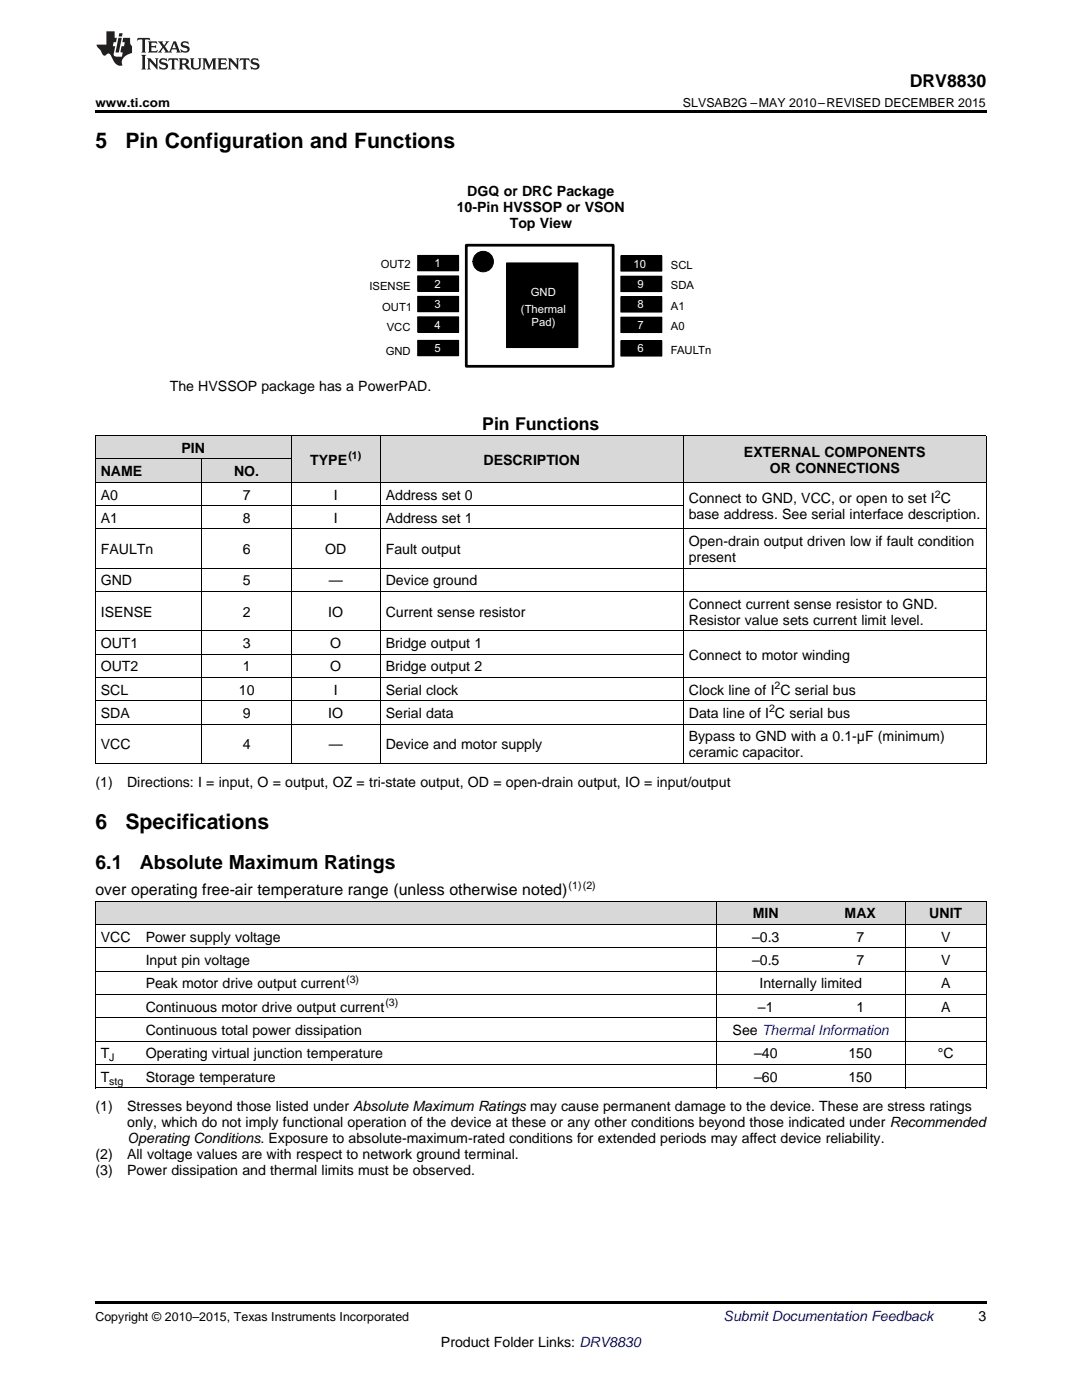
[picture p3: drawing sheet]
<svg xmlns="http://www.w3.org/2000/svg" width="216mm" height="279mm" viewBox="0 0 216 279" stroke-linecap="round" stroke-linejoin="round" font-family="sans-serif">
<defs><g id="words">
<g font-size="4.2">
<text x="19" y="29.6">5</text>
<text x="25" y="29.6">Pin Configuration and Functions</text>
<text x="19" y="165.4">6</text>
<text x="25" y="165.4">Specifications</text>
</g>
<g font-size="3.9">
<text x="19" y="173.5">6.1</text>
<text x="27.9" y="173.5">Absolute Maximum Ratings</text>
</g>
<g font-size="3.5">
<text x="181.5" y="17.3">DRV8830</text>
<text x="96.2" y="85.7">Pin Functions</text>
</g>
<text font-size="3.2" x="19" y="178.6">over operating free-air temperature range (unless otherwise noted)</text>
<g font-size="2.8">
<text x="93.2" y="39.2">DGQ or DRC Package</text>
<text x="91.1" y="42.3">10-Pin HVSSOP or VSON</text>
<text x="101.7" y="45.5">Top View</text>
<text x="33.9" y="78">The HVSSOP package has a PowerPAD.</text>
<text x="20.1" y="95">NAME</text>
<text x="36.2" y="90.4">PIN</text>
<text x="46.7" y="95">NO.</text>
<text x="61.9" y="92.7">TYPE</text>
<text x="96.5" y="92.7">DESCRIPTION</text>
<text x="148.4" y="91.1">EXTERNAL COMPONENTS</text>
<text x="153.6" y="94.3">OR CONNECTIONS</text>
<text x="20.1" y="99.7">A0</text>
<text x="48.4" y="99.7">7</text>
<text x="66.6" y="99.7">I</text>
<text x="77" y="99.7">Address set 0</text>
<text x="137.4" y="100.4">Connect to GND, VCC, or open to set I C</text>
<text x="20.1" y="104.4">A1</text>
<text x="48.4" y="104.4">8</text>
<text x="66.6" y="104.4">I</text>
<text x="77" y="104.4">Address set 1</text>
<text x="137.4" y="103.6">base address. See serial interface description.</text>
<text x="20.1" y="110.6">FAULTn</text>
<text x="48.4" y="110.6">6</text>
<text x="64.9" y="110.6">OD</text>
<text x="77" y="110.6">Fault output</text>
<text x="137.4" y="109">Open-drain output driven low if fault condition</text>
<text x="137.4" y="112.2">present</text>
<text x="20.1" y="116.8">GND</text>
<text x="48.4" y="116.8">5</text>
<text x="65.6" y="116.8">—</text>
<text x="77" y="116.8">Device ground</text>
<text x="20.1" y="123.1">ISENSE</text>
<text x="48.4" y="123.1">2</text>
<text x="65.5" y="123.1">IO</text>
<text x="77" y="123.1">Current sense resistor</text>
<text x="137.4" y="121.5">Connect current sense resistor to GND.</text>
<text x="137.4" y="124.7">Resistor value sets current limit level.</text>
<text x="20.1" y="129.3">OUT1</text>
<text x="48.4" y="129.3">3</text>
<text x="65.9" y="129.3">O</text>
<text x="77" y="129.3">Bridge output 1</text>
<text x="137.4" y="131.7">Connect to motor winding</text>
<text x="20.1" y="134">OUT2</text>
<text x="48.4" y="134">1</text>
<text x="65.9" y="134">O</text>
<text x="77" y="134">Bridge output 2</text>
<text x="20.1" y="138.6">SCL</text>
<text x="20.1" y="143.3">SDA</text>
<text x="47.7" y="138.6">10</text>
<text x="48.4" y="143.3">9</text>
<text x="65.5" y="143.3">IO</text>
<text x="66.6" y="138.6">I</text>
<text x="77" y="138.6">Serial clock</text>
<text x="77" y="143.3">Serial data</text>
<text x="137.4" y="138.6">Clock line of I C serial bus</text>
<text x="137.4" y="143.3">Data line of I C serial bus</text>
<text x="20.1" y="149.5">VCC</text>
<text x="48.4" y="149.5">4</text>
<text x="65.6" y="149.5">—</text>
<text x="77" y="149.5">Device and motor supply</text>
<text x="137.4" y="148">Bypass to GND with a 0.1-μF (minimum)</text>
<text x="137.4" y="151.1">ceramic capacitor.</text>
<text x="19" y="157">(1)</text>
<text x="25.4" y="157">Directions: I = input, O = output, OZ = tri-state output, OD = open-drain output, IO = input/output</text>
<text x="150.2" y="183.3">MIN</text>
<text x="168.5" y="183.3">MAX</text>
<text x="185.4" y="183.3">UNIT</text>
<text x="20.1" y="188">VCC</text>
<text x="29.1" y="188">Power supply voltage</text>
<text x="150.1" y="188">–0.3</text>
<text x="170.9" y="188">7</text>
<text x="187.8" y="188">V</text>
<text x="29.1" y="192.6">Input pin voltage</text>
<text x="29.1" y="197.3">Peak motor drive output current</text>
<text x="150.1" y="192.6">–0.5</text>
<text x="151.6" y="197.3">Internally limited</text>
<text x="170.9" y="192.6">7</text>
<text x="187.8" y="192.6">V</text>
<text x="187.8" y="197.3">A</text>
<text x="29.1" y="201.9">Continuous motor drive output current</text>
<text x="151.2" y="201.9">–1</text>
<text x="170.9" y="201.9">1</text>
<text x="187.8" y="201.9">A</text>
<text x="29.1" y="206.6">Continuous total power dissipation</text>
<text x="146.2" y="206.6">See Thermal Information</text>
<text x="20.1" y="211.2">T</text>
<text x="20.1" y="215.9">T</text>
<text x="29.1" y="211.2">Operating virtual junction temperature</text>
<text x="29.1" y="215.9">Storage temperature</text>
<text x="150.5" y="211.2">–40</text>
<text x="150.5" y="215.9">–60</text>
<text x="169.3" y="211.2">150</text>
<text x="169.3" y="215.9">150</text>
<text x="187.1" y="211.2">°C</text>
<text x="19" y="221.8">(1)</text>
<text x="25.4" y="221.8">Stresses beyond those listed under Absolute Maximum Ratings may cause permanent damage to the device. These are stress ratings</text>
<text x="25.4" y="224.9">only, which do not imply functional operation of the device at these or any other conditions beyond those indicated under Recommended</text>
<text x="19" y="231.3">(2)</text>
<text x="25.4" y="231.3">All voltage values are with respect to network ground terminal.</text>
<text x="25.4" y="228.1">Operating Conditions. Exposure to absolute-maximum-rated conditions for extended periods may affect device reliability.</text>
<text x="19" y="234.5">(3)</text>
<text x="25.4" y="234.5">Power dissipation and thermal limits must be observed.</text>
<text x="195.3" y="263.6">3</text>
<text x="88" y="268.9">Product Folder Links: DRV8830</text>
</g>
<text font-size="2.8" fill="#0000c8" x="144.4" y="263.6">Submit Documentation Feedback</text>
<g font-size="2.5">
<text x="19" y="21.4">www.ti.com</text>
<text x="136.3" y="21.4">SLVSAB2G –MAY 2010–REVISED DECEMBER 2015</text>
<text x="19" y="263.6">Copyright © 2010–2015, Texas Instruments Incorporated</text>
</g>
<g font-size="2.3">
<text x="76" y="53.5">OUT2</text>
<text x="133.9" y="53.7">SCL</text>
<text x="73.7" y="58">ISENSE</text>
<text x="133.9" y="57.8">SDA</text>
<text x="76.3" y="62">OUT1</text>
<text x="133.9" y="61.8">A1</text>
<text x="133.9" y="65.9">A0</text>
<text x="77" y="70.8">GND</text>
<text x="77.2" y="66.1">VCC</text>
<text x="133.9" y="70.6">FAULTn</text>
</g>
<g font-size="2.3" fill="#fff">
<text x="86.7" y="53.3">1</text>
<text x="126.4" y="53.4">10</text>
<text x="86.7" y="57.4">2</text>
<text x="105.9" y="59.1">GND</text>
<text x="127.2" y="57.5">9</text>
<text x="86.7" y="61.5">3</text>
<text x="86.7" y="65.6">4</text>
<text x="103.9" y="62.5">(Thermal</text>
<text x="106.1" y="65">Pad)</text>
<text x="127.2" y="61.6">8</text>
<text x="127.2" y="65.6">7</text>
<text x="86.7" y="70.3">5</text>
<text x="127.2" y="70.3">6</text>
</g>
<g font-size="2.1">
<text x="69.5" y="91.6">(1)</text>
<text x="186.5" y="99.3">2</text>
<text x="154.6" y="137.5">2</text>
<text x="153.5" y="142.2">2</text>
<text x="113.5" y="177.4">(1)(2)</text>
<text x="69.1" y="196.1">(3)</text>
<text x="76.9" y="200.8">(3)</text>
<text x="21.8" y="211.8">J</text>
<text x="21.8" y="216.5">stg</text>
</g>
</g></defs>
<g fill="#d8d8d8">
<path d="M19 179.9h9v4.7h-9z"/>
<path d="M28 179.9h53.9v4.7h-53.9z"/>
<path d="M81.9 179.9h61v4.7h-61z"/>
<path d="M142.9 179.9h19.8v4.7h-19.8z"/>
<path d="M162.7 179.9h18v4.7h-18z"/>
<path d="M180.7 179.9h16.1v4.7h-16.1z"/>
<path d="M19 91.7h21.4v4.6h-21.4z"/>
<path d="M40.4 91.7h17.7v4.6h-17.7z"/>
<path d="M58.1 87h17.8v9.3h-17.8z"/>
<path d="M75.9 87h60.5v9.3h-60.5z"/>
<path d="M136.4 87h60.4v9.3h-60.4z"/>
<path d="M19 87h21.4v4.7h-21.4z"/>
<path d="M40.4 87h17.7v4.7h-17.7z"/>
</g>
<path d="M19 152.4h.2zM58 152.4h.1zM75.8 152.4h.1zM136.3 152.4h.1zM196.7 152.4h.1zM19 259.7h177.8v.5h-177.8z" fill="#000"/>
<g fill="none" stroke="#000" stroke-width=".2">
<path d="M83.3 51h8.2v3h-8.2zM83.3 55.1h8.2v3h-8.2zM83.3 59.1h8.2v3.1h-8.2zM123.9 51h8.2v3.1h-8.2zM123.9 55.1h8.2v3.1h-8.2zM123.9 59.2h8.2v3.1h-8.2zM83.3 63.2h8.2v3.1h-8.2zM123.9 63.3h8.2v3.1h-8.2zM19 86.9l177.8 .1v65.4M19 96.3h177.8M19 91.6h39.1M19.1 87v65.4"/>
<path d="M40.3 91.6v60.8M58.1 87v65.4M75.9 87v65.4M136.3 87v65.4M19 118.1h177.8M19 113.4h177.8M19 105.6h177.8M19 100.9h117.3M19 139.9h177.8M19 135.2h177.8M19 130.5h117.3M19 125.9h177.8"/>
<path d="M19 152.3h177.8M19 144.5h177.8M19 179.9h177.8M19.1 179.9v37.3M142.9 179.9v37.3M180.6 179.9v37.3M196.8 179.9v37.3M19 198.5h177.8M19 193.8h177.8M19 189.2h177.8M19 184.5h177.8M19 217.1h177.8"/>
<path d="M19 212.5h177.8M19 207.8h177.8M19 203.1h177.8"/>
</g>
<g fill="#000">
<path d="M83.3 51h8.2v3h-8.2z" fill-rule="evenodd"/>
<path d="M83.3 55.1h8.2v3h-8.2z" fill-rule="evenodd"/>
<path d="M123.9 51h8.2v3.1h-8.2z" fill-rule="evenodd"/>
<path d="M123.9 55.1h8.2v3.1h-8.2z" fill-rule="evenodd"/>
<path d="M83.3 59.1h8.2v3.1h-8.2z" fill-rule="evenodd"/>
<path d="M83.3 63.2h8.2v3.1h-8.2z" fill-rule="evenodd"/>
<path d="M123.9 59.2h8.2v3.1h-8.2z" fill-rule="evenodd"/>
<path d="M123.9 63.3h8.2v3.1h-8.2z" fill-rule="evenodd"/>
</g>
<path d="M93 48.9h29.4v24.2h-29.4z" fill-rule="evenodd" fill="#fff"/>
<path d="M93 48.9h29.4v24.2h-29.4z" fill="none" stroke="#000" stroke-width=".54"/>
<g fill="#000">
<path d="M83.3 67.9h8.2v3.1h-8.2z" fill-rule="evenodd"/>
<path d="M101.1 52.5h14.2v16.9h-14.2z" fill-rule="evenodd"/>
<path d="M123.9 68h8.2v3.1h-8.2z" fill-rule="evenodd"/>
<circle cx="96.4" cy="52.2" r="2.04"/>
</g>
<g fill="none" stroke="#000" stroke-width=".2">
<path d="M101.1 52.5h14.2v16.9h-14.2zM83.3 67.9h8.2v3.1h-8.2zM123.9 68h8.2v3.1h-8.2z"/>
<circle cx="96.4" cy="52.2" r="2.04"/>
</g>
<path d="M19 22h177.8v.5h-177.8z" fill="#000"/>
<g fill="#231f20">
<path d="M27.5 7.6l-.1 .5 .4-.2h.6v.1v2.1l-.2 .4h1l-.3-.4v-2.1l.1-.1h.5l.5 .2-.2-.5zM29.5 8.3l.2 .3v1.5l-.2 .4h1.8l.2-.6a1.04 1.04 0 0 1-1.3 .2v-.7h.6l.3 .2v-.6l-.3 .2h-.6v-.6l.8-.1 .4 .3-.2-.5zM31.5 8.3l.9 1.1-.9 1.1h.8l-.2-.2 .5-.7 .4 .7-.2 .2h1.5l-.1-.2 .1-.4h.9l.1 .4-.2 .2h1l-.3-.3-.7-1.9h-.5l-.9 2-.8-1 .9-1h-.8l.1 .3-.3 .5-.4-.6 .2-.2zM34.7 8.6l.4 1h-.7zM36.3 8.4a.63 .63 0 0 0-.2 .7 .63 .63 0 0 0 .6 .4l.6 .2 .1 .2a.75 .75 0 0 1-.7 .4 .75 .75 0 0 1-.6-.5l.1 .7 .1-.1a1.11 1.11 0 0 0 1.5-.6 1.13 1.13 0 0 0-1.2-.8l-.1-.4a1.04 1.04 0 0 1 1.2 .2l-.2-.5-.1 .1-.5-.2zM28.2 10.9l.2 .4v2.2l-.2 .4h1l-.3-.4v-2.2l.3-.4zM29.3 11.6l.3 .4v1.5l-.3 .4h.8l-.2-.4v-1.3l1.5 1.7v-1.9l.2-.4h-.7l.2 .4v.9l-1.1-1.3zM32 11.8a.62 .62 0 0 0-.2 .7 .62 .62 0 0 0 .6 .4l.6 .1 .1 .3a.76 .76 0 0 1-.7 .3 .76 .76 0 0 1-.6-.4l.1 .7 .1-.1a1.11 1.11 0 0 0 1.5-.6 1.13 1.13 0 0 0-1.2-.8l-.1-.4a1.04 1.04 0 0 1 1.2 .2l-.2-.6-.1 .1-.5-.1zM33.7 11.6l-.2 .6a.61 .61 0 0 1 .8-.3v1.6l-.2 .4h.9l-.2-.4v-1.6a.63 .63 0 0 1 .8 .3l-.2-.6zM35.6 11.6l.3 .4v1.5l-.3 .4h1l-.2-.2v-.8l.5 .2a.76 .76 0 0 0 1.2 .7l-1-1a.58 .58 0 0 0 .6-.5 .58 .58 0 0 0-.5-.6zM36.4 11.9h.1a.45 .45 0 0 1 .5 .1 .45 .45 0 0 1 .1 .5l-.7 .2zM37.9 11.6l.2 .2a2.17 2.17 0 0 0 .3 1.9 .99 .99 0 0 0 1.6-.6v-1.1l.2-.4h-.7l.2 .2a1.92 1.92 0 0 1-.2 1.8 .6 .6 0 0 1-.9-.5v-1.1l.2-.4zM40.4 11.6l.2 .4v1.5l-.2 .4h.7l-.2-.4v-1.4l.8 1.8 .8-1.8v1.4l-.2 .4h.9l-.2-.4v-1.5l.2-.4h-.8l-.6 1.5-.6-1.5zM43.4 11.6l.2 .4v1.5l-.2 .4h1.8l.2-.6a1.04 1.04 0 0 1-1.3 .1v-.6h.5l.4 .2v-.6l-.4 .2h-.5v-.7h.8l.3 .3-.1-.6zM45.5 11.6l.2 .4v1.5l-.2 .4h.7l-.2-.4v-1.3l1.5 1.7v-1.9l.2-.4h-.7l.2 .4v.9l-1.1-1.3zM47.9 11.6l-.1 .6a.61 .61 0 0 1 .8-.3v1.6l-.3 .4h1l-.3-.4 .1-1.6a.63 .63 0 0 1 .7 .3l-.1-.6zM50.2 11.8a.62 .62 0 0 0-.2 .7 .62 .62 0 0 0 .6 .4l.6 .1 .2 .3a.76 .76 0 0 1-.8 .3 .76 .76 0 0 1-.6-.4l.1 .7 .2-.1a1.11 1.11 0 0 0 1.5-.6 1.13 1.13 0 0 0-1.3-.8l-.1-.4a1.04 1.04 0 0 1 1.2 .2l-.1-.6-.2 .1-.5-.1z"/>
<path d="M21.2 6.3v2.6h-1.9l.1 .4 .7 .9a.91 .91 0 0 0 1 .8 .56 .56 0 0 1 .5-.3 .56 .56 0 0 1 .5 .3l.4 .8a1.53 1.53 0 0 0 1.9 1.2 1.54 1.54 0 0 1 1-2.1l.9-.3v-1.4a1.52 1.52 0 0 1-.3-1.6h-1.4l-.2 .8h.5l-.2 .8h-.4l-.2 1v.2l.4 .1-.2 .8a1.93 1.93 0 0 1-1.6-.3l.3-1.8h-.5l.2-.8h.4l.2-.8h-.4v-1.3zM23.6 7.6l-.6 2.9h.7l.6-2.9zM23.8 6.6l-.1 .7h.6l.2-.7z"/>
</g>
<use href="#words"/>
</svg>
